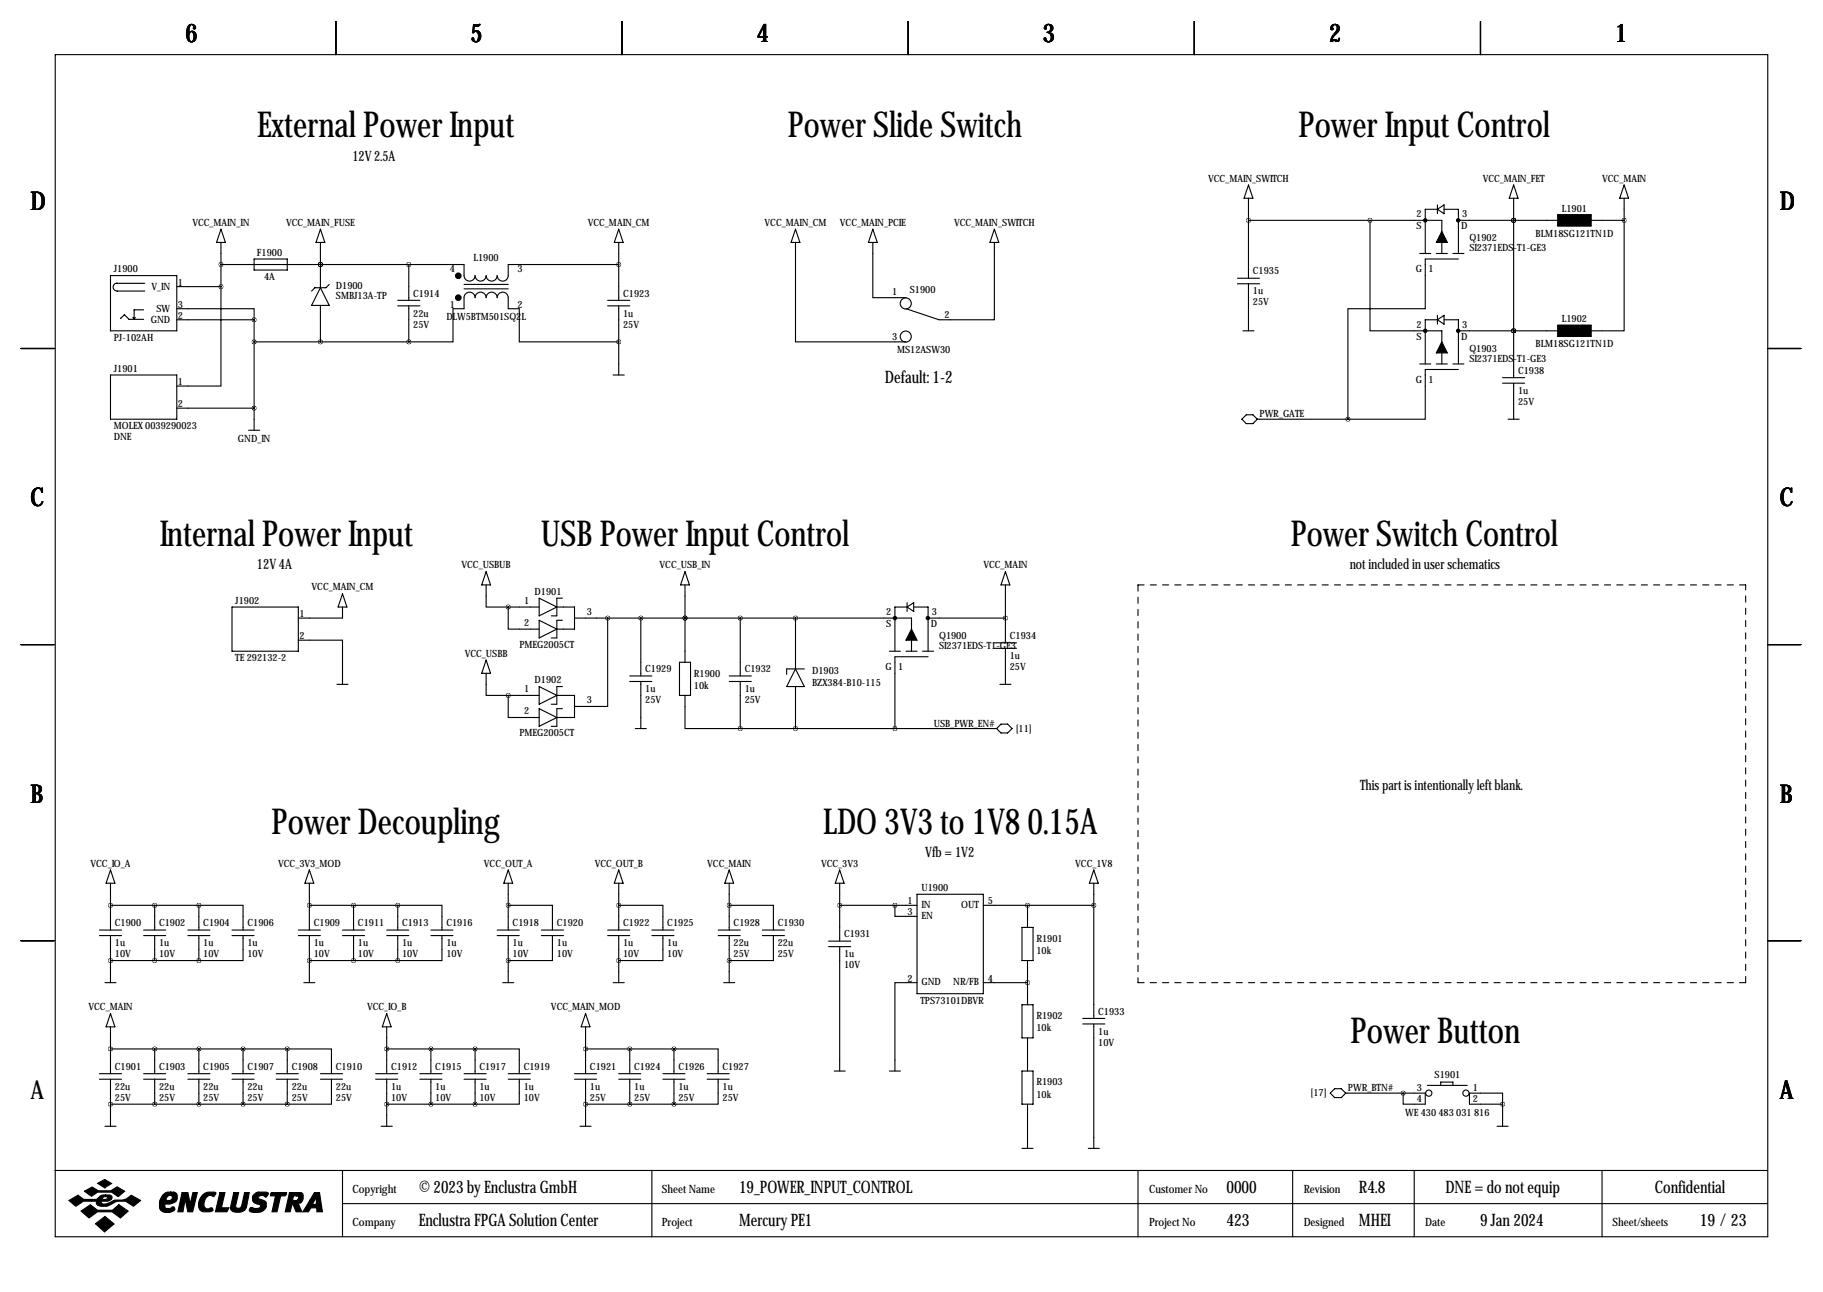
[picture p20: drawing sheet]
<svg xmlns="http://www.w3.org/2000/svg" width="419mm" height="297mm" viewBox="0 0 419 297" stroke-linecap="round" stroke-linejoin="round" font-family="sans-serif">
<defs><g id="words">
<g font-size="8.2">
<text x="59.1" y="31.6">External Power Input</text>
<text x="181.2" y="31.6">Power Slide Switch</text>
<text x="298.6" y="31.6">Power Input Control</text>
<text x="36.7" y="125.6">Internal Power Input</text>
<text x="124.4" y="125.6">USB Power Input Control</text>
<text x="296.7" y="125.6">Power Switch Control</text>
<text x="62.4" y="191.6">Power Decoupling</text>
<text x="189.2" y="191.6">LDO 3V3 to 1V8 0.15A</text>
<text x="310.5" y="239.9">Power Button</text>
</g>
<g font-size="5.9">
<text x="42.7" y="9.8">6</text>
<text x="108.2" y="9.8">5</text>
<text x="174" y="9.8">4</text>
<text x="239.8" y="9.8">3</text>
<text x="305.6" y="9.8">2</text>
<text x="371.3" y="9.8">1</text>
<text x="7" y="48.4">D</text>
<text x="409.2" y="48.4">D</text>
<text x="7" y="116.4">C</text>
<text x="409.2" y="116.4">C</text>
<text x="7" y="184.5">B</text>
<text x="409.2" y="184.5">B</text>
<text x="7" y="252.6">A</text>
<text x="409.2" y="252.6">A</text>
</g>
<g font-size="4">
<text x="203.5" y="88">Default: 1-2</text>
<text x="96.3" y="274.2">© 2023 by Enclustra GmbH</text>
<text x="169.9" y="274.2">19_POWER_INPUT_CONTROL</text>
<text x="281.9" y="274.2">0000</text>
<text x="312.4" y="274.2">R4.8</text>
<text x="332.3" y="274.2">DNE = do not equip</text>
<text x="380.4" y="274.2">Confidential</text>
<text x="96.3" y="281.8">Enclustra FPGA Solution Center</text>
<text x="169.9" y="281.8">Mercury PE1</text>
<text x="281.9" y="281.8">423</text>
<text x="312.4" y="281.8">MHEI</text>
<text x="340.3" y="281.8">9 Jan 2024</text>
<text x="390.8" y="281.8">19 /23</text>
</g>
<g font-size="3.3">
<text x="81" y="36.9">12V 2.5A</text>
<text x="59.1" y="130.9">12V 4A</text>
<text x="310.3" y="130.9">not included in user schematics</text>
<text x="312.7" y="181.7">This part is intentionally left blank.</text>
<text x="212.7" y="197">Vfb = 1V2</text>
</g>
<g font-size="2.6">
<text x="81" y="274.2">Copyright</text>
<text x="152.1" y="274.2">Sheet Name</text>
<text x="264.2" y="274.2">Customer No</text>
<text x="299.7" y="274.2">Revision</text>
<text x="81" y="281.8">Company</text>
<text x="152.1" y="281.8">Project</text>
<text x="264.2" y="281.8">Project No</text>
<text x="299.7" y="281.8">Designed</text>
<text x="327.7" y="281.8">Date</text>
<text x="370.7" y="281.8">Sheet/sheets</text>
</g>
<g font-size="2.3">
<text x="277.7" y="41.8">VCC_MAIN_SWITCH</text>
<text x="340.9" y="41.8">VCC_MAIN_FET</text>
<text x="368.3" y="41.8">VCC_MAIN</text>
<text x="44.2" y="51.9">VCC_MAIN_IN</text>
<text x="65.8" y="51.9">VCC_MAIN_FUSE</text>
<text x="135.1" y="51.9">VCC_MAIN_CM</text>
<text x="175.8" y="51.9">VCC_MAIN_CM</text>
<text x="193.1" y="51.9">VCC_MAIN_PCIE</text>
<text x="219.3" y="51.9">VCC_MAIN_SWITCH</text>
<text x="325.6" y="49.9">2</text>
<text x="325.6" y="52.7">S</text>
<text x="335.9" y="52.7">D</text>
<text x="336.1" y="49.9">3</text>
<text x="359.1" y="48.6">L1901</text>
<text x="59.1" y="58.8">F1900</text>
<text x="337.8" y="55.5">Q1902</text>
<text x="337.8" y="57.8">SI2371EDS-T1-GE3</text>
<text x="353" y="54.5">BLM18SG121TN1D</text>
<text x="26.2" y="62.6">J1900</text>
<text x="40.9" y="65.6">1</text>
<text x="60.7" y="64.4">4A</text>
<text x="103.4" y="62.6">4</text>
<text x="108.9" y="60.1">L1900</text>
<text x="119" y="62.6">3</text>
<text x="288" y="63.1">C1935</text>
<text x="325.5" y="62.6">G</text>
<text x="328.4" y="62.6">1</text>
<text x="34.8" y="66.7">V_IN</text>
<text x="36" y="71.7">SW</text>
<text x="40.9" y="70.7">3</text>
<text x="77.2" y="66.4">D1900</text>
<text x="77.2" y="68.7">SMBJ13A-TP</text>
<text x="95" y="68.2">C1914</text>
<text x="103.4" y="70.7">1</text>
<text x="119" y="70.7">2</text>
<text x="143.3" y="68.2">C1923</text>
<text x="205.1" y="67.9">1</text>
<text x="209.1" y="67.4">S1900</text>
<text x="288" y="67.7">1u</text>
<text x="288" y="70.2">25V</text>
<text x="34.6" y="74.3">GND</text>
<text x="40.9" y="73.3">2</text>
<text x="95" y="72.8">22u</text>
<text x="95" y="75.3">25V</text>
<text x="102.6" y="73.5">DLW5BTM501SQ2L</text>
<text x="143.3" y="72.8">1u</text>
<text x="143.3" y="75.3">25V</text>
<text x="217.2" y="73">2</text>
<text x="325.6" y="75.3">2</text>
<text x="336.1" y="75.3">3</text>
<text x="359.1" y="74">L1902</text>
<text x="26.2" y="78.4">PJ-102AH</text>
<text x="205.1" y="78.1">3</text>
<text x="206.2" y="81.1">MS12ASW30</text>
<text x="325.6" y="78.1">S</text>
<text x="335.9" y="78.1">D</text>
<text x="337.8" y="80.9">Q1903</text>
<text x="337.8" y="83.2">SI2371EDS-T1-GE3</text>
<text x="353" y="79.9">BLM18SG121TN1D</text>
<text x="26.2" y="85.5">J1901</text>
<text x="40.9" y="88.5">1</text>
<text x="325.5" y="88">G</text>
<text x="328.4" y="88">1</text>
<text x="349" y="86">C1938</text>
<text x="40.9" y="93.6">2</text>
<text x="289.6" y="96">PWR_GATE</text>
<text x="349" y="90.5">1u</text>
<text x="349" y="93.1">25V</text>
<text x="26.2" y="98.7">MOLEX 0039290023</text>
<text x="26.2" y="101.2">DNE</text>
<text x="54.7" y="101.7">GND_IN</text>
<text x="106.1" y="130.7">VCC_USBUB</text>
<text x="151.6" y="130.7">VCC_USB_IN</text>
<text x="226.1" y="130.7">VCC_MAIN</text>
<text x="71.6" y="135.7">VCC_MAIN_CM</text>
<text x="122.9" y="136.8">D1901</text>
<text x="54.1" y="138.8">J1902</text>
<text x="68.8" y="141.8">1</text>
<text x="120.5" y="138.8">1</text>
<text x="120.5" y="143.9">2</text>
<text x="134.9" y="141.3">3</text>
<text x="203.7" y="141.3">2</text>
<text x="214.2" y="141.3">3</text>
<text x="68.8" y="146.9">2</text>
<text x="119.4" y="149">PMEG2005CT</text>
<text x="203.7" y="144.1">S</text>
<text x="214" y="144.1">D</text>
<text x="215.9" y="146.9">Q1900</text>
<text x="215.9" y="149.2">SI2371EDS-T1-GE3</text>
<text x="232.2" y="146.9">C1934</text>
<text x="54.1" y="152">TE 292132-2</text>
<text x="106.8" y="151">VCC_USBB</text>
<text x="148.3" y="154.5">C1929</text>
<text x="159.5" y="155.6">R1900</text>
<text x="171.2" y="154.5">C1932</text>
<text x="186.7" y="155.1">D1903</text>
<text x="203.6" y="154">G</text>
<text x="206.5" y="154">1</text>
<text x="232.2" y="151.5">1u</text>
<text x="232.2" y="154">25V</text>
<text x="120.5" y="159.1">1</text>
<text x="122.9" y="157.1">D1902</text>
<text x="134.9" y="161.7">3</text>
<text x="148.3" y="159.1">1u</text>
<text x="148.3" y="161.7">25V</text>
<text x="159.5" y="158.4">10k</text>
<text x="171.2" y="159.1">1u</text>
<text x="171.2" y="161.7">25V</text>
<text x="186.7" y="157.6">BZX384-B10-115</text>
<text x="120.5" y="164.2">2</text>
<text x="214.7" y="167.1">USB_PWR_EN#</text>
<text x="119.4" y="169.3">PMEG2005CT</text>
<text x="233.5" y="168.3">[11]</text>
<text x="20.8" y="199.2">VCC_IO_A</text>
<text x="64" y="199.2">VCC_3V3_MOD</text>
<text x="111.3" y="199.2">VCC_OUT_A</text>
<text x="136.7" y="199.2">VCC_OUT_B</text>
<text x="162.6" y="199.2">VCC_MAIN</text>
<text x="188.8" y="199.2">VCC_3V3</text>
<text x="247.2" y="199.2">VCC_1V8</text>
<text x="208.6" y="207.9">1</text>
<text x="211.8" y="208.7">IN</text>
<text x="211.8" y="204.8">U1900</text>
<text x="221" y="208.7">OUT</text>
<text x="227.1" y="207.9">5</text>
<text x="26.4" y="213">C1900</text>
<text x="36.6" y="213">C1902</text>
<text x="46.7" y="213">C1904</text>
<text x="56.9" y="213">C1906</text>
<text x="72.1" y="213">C1909</text>
<text x="82.3" y="213">C1911</text>
<text x="92.5" y="213">C1913</text>
<text x="102.6" y="213">C1916</text>
<text x="117.9" y="213">C1918</text>
<text x="128" y="213">C1920</text>
<text x="143.3" y="213">C1922</text>
<text x="153.4" y="213">C1925</text>
<text x="168.7" y="213">C1928</text>
<text x="178.8" y="213">C1930</text>
<text x="194.1" y="215.5">C1931</text>
<text x="208.6" y="210.4">3</text>
<text x="211.8" y="211.2">EN</text>
<text x="26.4" y="217.5">1u</text>
<text x="26.4" y="220.1">10V</text>
<text x="36.6" y="217.5">1u</text>
<text x="36.6" y="220.1">10V</text>
<text x="46.7" y="217.5">1u</text>
<text x="46.7" y="220.1">10V</text>
<text x="56.9" y="217.5">1u</text>
<text x="56.9" y="220.1">10V</text>
<text x="72.1" y="217.5">1u</text>
<text x="72.1" y="220.1">10V</text>
<text x="82.3" y="217.5">1u</text>
<text x="82.3" y="220.1">10V</text>
<text x="92.5" y="217.5">1u</text>
<text x="92.5" y="220.1">10V</text>
<text x="102.6" y="217.5">1u</text>
<text x="102.6" y="220.1">10V</text>
<text x="117.9" y="217.5">1u</text>
<text x="117.9" y="220.1">10V</text>
<text x="128" y="217.5">1u</text>
<text x="128" y="220.1">10V</text>
<text x="143.3" y="217.5">1u</text>
<text x="143.3" y="220.1">10V</text>
<text x="153.4" y="217.5">1u</text>
<text x="153.4" y="220.1">10V</text>
<text x="168.7" y="217.5">22u</text>
<text x="168.7" y="220.1">25V</text>
<text x="178.8" y="217.5">22u</text>
<text x="178.8" y="220.1">25V</text>
<text x="194.1" y="220.1">1u</text>
<text x="238.3" y="216.5">R1901</text>
<text x="238.3" y="219.3">10k</text>
<text x="194.1" y="222.6">10V</text>
<text x="208.6" y="225.7">2</text>
<text x="211.8" y="226.4">GND</text>
<text x="219.2" y="226.4">NR/FB</text>
<text x="227.1" y="225.7">4</text>
<text x="20.3" y="232.3">VCC_MAIN</text>
<text x="84.4" y="232.3">VCC_IO_B</text>
<text x="126.7" y="232.3">VCC_MAIN_MOD</text>
<text x="211.6" y="230.8">TPS73101DBVR</text>
<text x="252.5" y="233.3">C1933</text>
<text x="238.3" y="234.3">R1902</text>
<text x="238.3" y="237.1">10k</text>
<text x="252.5" y="237.9">1u</text>
<text x="26.4" y="246">C1901</text>
<text x="36.6" y="246">C1903</text>
<text x="46.7" y="246">C1905</text>
<text x="56.9" y="246">C1907</text>
<text x="67.1" y="246">C1908</text>
<text x="77.2" y="246">C1910</text>
<text x="89.9" y="246">C1912</text>
<text x="100.1" y="246">C1915</text>
<text x="110.2" y="246">C1917</text>
<text x="120.4" y="246">C1919</text>
<text x="135.6" y="246">C1921</text>
<text x="145.8" y="246">C1924</text>
<text x="156" y="246">C1926</text>
<text x="166.1" y="246">C1927</text>
<text x="252.5" y="240.4">10V</text>
<text x="26.4" y="250.6">22u</text>
<text x="36.6" y="250.6">22u</text>
<text x="46.7" y="250.6">22u</text>
<text x="56.9" y="250.6">22u</text>
<text x="67.1" y="250.6">22u</text>
<text x="77.2" y="250.6">22u</text>
<text x="89.9" y="250.6">1u</text>
<text x="100.1" y="250.6">1u</text>
<text x="110.2" y="250.6">1u</text>
<text x="120.4" y="250.6">1u</text>
<text x="135.6" y="250.6">1u</text>
<text x="145.8" y="250.6">1u</text>
<text x="156" y="250.6">1u</text>
<text x="166.1" y="250.6">1u</text>
<text x="238.3" y="249.5">R1903</text>
<text x="309.9" y="250.9">PWR_BTN#</text>
<text x="325.7" y="250.8">3</text>
<text x="329.8" y="247.8">S1901</text>
<text x="338.6" y="250.8">1</text>
<text x="26.4" y="253.1">25V</text>
<text x="36.6" y="253.1">25V</text>
<text x="46.7" y="253.1">25V</text>
<text x="56.9" y="253.1">25V</text>
<text x="67.1" y="253.1">25V</text>
<text x="77.2" y="253.1">25V</text>
<text x="89.9" y="253.1">10V</text>
<text x="100.1" y="253.1">10V</text>
<text x="110.2" y="253.1">10V</text>
<text x="120.4" y="253.1">10V</text>
<text x="135.6" y="253.1">25V</text>
<text x="145.8" y="253.1">25V</text>
<text x="156" y="253.1">25V</text>
<text x="166.1" y="253.1">25V</text>
<text x="238.3" y="252.3">10k</text>
<text x="301.3" y="252.1">[17]</text>
<text x="323.1" y="256.7">WE 430 483 031 816</text>
<text x="325.7" y="253.4">4</text>
<text x="338.6" y="253.4">2</text>
</g>
</g></defs>
<g fill="none" stroke="#000" stroke-width=".25">
<path d="M12.7 12.6h393.7v271.7h-393.7zM77.2 4.9v7.7M143 4.9v7.7M208.8 4.9v7.7M274.6 4.9v7.7M340.4 4.9v7.7M50.8 52.7l1 3h-2zM50.8 55.7v10.2M58.4 59.5h7.6v2.6h-7.6zM73.7 55.7v10.5M73.7 52.7l1 3h-2.1zM142.2 55.7v13.3"/>
<path d="M142.2 52.7l1.1 3h-2.1zM182.9 55.7v22.9h25.4M182.9 52.7l1 3h-2zM200.7 55.7v12.7h7.6M200.7 52.7l1 3h-2.1zM228.6 55.7v17.8h-12.7l-7.6-2.5M228.6 52.7l1 3h-2zM287 50.7h44.5v2.5M287 45.6v18.4M287 42.5l1 3.1h-2zM315 50.7v25.4h16.5v2.5M326.4 58.3h2.5"/>
<path d="M330.2 58.3h2.5M330.5 48.1h-2.8v10.2M330.5 48.1l1.5-1v2zM330.5 47.1v2M331.5 55.7v2.6M332 48.1h3.3v10.2M334 58.3h2.5M335.3 59.5h-7.6v11.5h-17.8v25.4M335.3 50.7h22.8M348 50.7h.1M348 45.6v41.2M348 42.5l1 3.1h-2z"/>
<path d="M358.1 49.4h7.7v2.5h-7.7zM365.8 50.7h7.6M373.4 50.7v25.4h-7.6M373.4 42.5l1 3.1h-2zM373.4 45.6v5.1M25.4 63.4h15.2v12.7h-15.2zM26.9 65.1a.91 .91 0 0 0-.9 .9 .91 .91 0 0 0 .9 .9h6.4M26.9 65.1h6.4M27.7 73.2l.9-.8 1.1 1h3.3M30.5 73l.3 .3M31.1 73l-.3 .3M33 71.2h-2.2v2.1"/>
<path d="M40.6 71h17.8v2.5M40.6 73.5h17.8M40.6 65.9h10.2M50.8 60.8h55.9v2.6a1.27 1.27 0 0 0 1.2 1.2 1.27 1.27 0 0 0 1.3-1.2 1.27 1.27 0 0 0 1.3 1.2 1.27 1.27 0 0 0 1.3-1.2 1.27 1.27 0 0 0 1.2 1.2 1.27 1.27 0 0 0 1.3-1.2 1.27 1.27 0 0 0 1.3 1.2 1.27 1.27 0 0 0 1.2-1.2v-2.6h25.4M50.8 65.9v22.9h-10.2M58.4 73.5v25.4M58.4 78.6h35.6M73.7 60.8h.1M73.7 70.2v8.4M73.7 66.2l2 4h-4.1zM75.7 65.4l-.8 .8h-2.5l-.8 .7M91.4 69h5.1"/>
<path d="M91.4 70.3h5.1M94 78.6h10.1v-7.6h2.6v-2.6a1.27 1.27 0 0 1 1.2-1.2 1.27 1.27 0 0 1 1.3 1.2 1.27 1.27 0 0 1 1.3-1.2 1.27 1.27 0 0 1 1.3 1.2 1.27 1.27 0 0 1 1.2-1.2 1.27 1.27 0 0 1 1.3 1.2 1.27 1.27 0 0 1 1.3-1.2 1.27 1.27 0 0 1 1.2 1.2v2.6h2.6v7.6h22.8M94 60.8v8.2M94 70.3v8.3M106.7 66.4h10.1M106.7 65.4h10.1M139.7 69h5.1M139.7 70.3h5.1M142.2 70.3v15.9M284.5 64h5.1M284.5 65.2h5.1M285.8 76.1h2.5"/>
<path d="M287 65.2v10.9M330.5 73.5h-2.8v10.2M330.5 73.5l1.5-1v2zM330.5 72.5v2M332 73.5h3.3v10.2M335.3 76.1h22.8M348 76.1h.1M358.1 74.8h7.7v2.5h-7.7zM4.8 80.1h7.6M25.4 86.2h15.2v10.2h-15.2zM40.6 93.8h17.8M57.1 98.9h2.6"/>
<path d="M141 86.2h2.5M286.5 95.4h1.5l1.1 1-1.1 1h-1.5l-1-1zM289.1 96.4h20.8M326.4 83.7h2.5M330.2 83.7h2.5M331.5 81.1v2.6M334 83.7h2.5M335.3 84.9h-7.6v11.5h-17.8M345.4 86.8h5.1M345.4 88.1h5.1M346.7 96.4h2.5M348 88.1v8.3"/>
<path d="M406.4 80.1h7.6M53.3 139.6h15.3v10.1h-15.3zM78.7 139.6v2.5h-10.1M78.7 136.5l1.1 3.1h-2.1zM111.8 134.5v5.1h5M111.8 131.4l1 3.1h-2.1zM116.8 139.6v5h7.2M116.8 139.6h7.2M124 137.5l4 2.1-4 2zM128 139.6h4.1v5h-4.1M129.3 137.5h-1.3v4.1h-1.3M157.5 134.5v17.8"/>
<path d="M157.5 131.4l1 3.1h-2zM208.5 139.6h-2.8v10.1M208.5 139.6l1.6-1.1v2.1zM208.5 138.5v2.1M210.1 139.6h3.3v10.1M231.1 134.5v13.3M231.1 131.4l1.1 3.1h-2.1zM4.8 148.2h7.6M68.6 147.2h10.1v10.1M77.5 157.3h2.5M111.8 154.8v5.1h5M111.8 151.8l1 3h-2.1z"/>
<path d="M116.8 159.9v5.1h7.2M116.8 159.9h7.2M124 142.6l4 2-4 2.1zM124 157.8l4 2.1-4 2zM128 159.9h4.1v5.1h-4.1M129.3 142.6h-1.3v4.1h-1.3M129.3 157.8h-1.3v4.1h-1.3M132.1 142.1h77.4v2.5M139.7 142.1v20.3h-7.6M144.8 155.4h5.1M144.8 156.7h5.1M147.3 142.1v13.3"/>
<path d="M147.3 156.7v10.8M156.2 152.3h2.5v7.6h-2.5zM157.5 159.9v7.6h12.7M157.5 142.1h.1M167.6 155.4h5.1M167.6 156.7h5.1M170.2 142.1v13.3M170.2 156.7v10.8M182.9 153.8l2 4h-4.1zM182.9 142.1v11.7M182.9 157.8v9.7M184.9 153.8h-4.1v1.3"/>
<path d="M204.5 149.7h2.5M208.3 149.7h2.5M209.5 147.2v2.5M212.1 149.7h2.5M213.4 142.1h17.7M213.4 151h-7.7v16.5M228.6 147.8h5.1M228.6 149.1h5.1M229.9 157.3h2.5M231.1 149.1v8.2M406.4 148.2h7.6M124 162.9l4 2.1-4 2z"/>
<path d="M129.3 162.9h-1.3v4.1h-1.3M146 167.5h2.6M170.2 167.5h58.9M229.1 167.5l1-1h1.5l1.1 1-1.1 1h-1.5zM4.8 216.3h7.6M22.9 213.8h5M22.9 215.1h5M25.4 203.1v10.7M25.4 215.1v10.8M25.4 208.1h20.3M25.4 200l1 3.1h-2zM33 213.8h5.1"/>
<path d="M33 215.1h5.1M35.6 208.1v5.7M35.6 215.1v5.7M43.2 213.8h5.1M43.2 215.1h5.1M45.7 208.1h10.2v5.7M45.7 208.1v5.7M45.7 215.1v5.7M53.3 213.8h5.1M53.3 215.1h5.1M55.9 215.1v5.7h-10.2M68.6 213.8h5.1"/>
<path d="M68.6 215.1h5.1M71.1 203.1v10.7M71.1 215.1v10.8M71.1 208.1h20.3M71.1 200l1 3.1h-2zM78.7 213.8h5.1M78.7 215.1h5.1M81.3 208.1v5.7M81.3 215.1v5.7M88.9 213.8h5.1M88.9 215.1h5.1M91.4 208.1h10.2v5.7"/>
<path d="M91.4 208.1v5.7M91.4 215.1v5.7M99.1 213.8h5M99.1 215.1h5M101.6 215.1v5.7h-10.2M114.3 213.8h5.1M114.3 215.1h5.1M116.8 208.1h10.2v5.7M116.8 203.1v10.7M116.8 215.1v10.8M116.8 200l1.1 3.1h-2.1zM124.5 213.8h5"/>
<path d="M124.5 215.1h5M127 215.1v5.7h-10.2M139.7 213.8h5.1M139.7 215.1h5.1M142.2 208.1h10.2v5.7M142.2 203.1v10.7M142.2 215.1v10.8M142.2 200l1.1 3.1h-2.1zM149.9 213.8h5M149.9 215.1h5M152.4 215.1v5.7h-10.2M165.1 213.8h5.1"/>
<path d="M165.1 215.1h5.1M167.6 208.1h10.2v5.7M167.6 203.1v10.7M167.6 215.1v10.8M167.6 200l1.1 3.1h-2.1zM175.3 213.8h5M175.3 215.1h5M177.8 215.1v5.7h-10.2M190.5 216.4h5.1M190.5 217.6h5.1M193 208.1h17.8M193 203.1v13.3"/>
<path d="M193 217.6v28.6M193 200l1.1 3.1h-2.1zM205.7 208.1v2.6h5.1M210.8 205.6h15.3v22.9h-15.3zM226.1 208.1h25.4M234.9 213.2h2.6v7.6h-2.6zM236.2 208.1v5.1M251.5 203.1v31M251.5 200l1 3.1h-2.1zM406.4 216.3h7.6M24.1 225.9h2.6M25.4 236.1v10.7"/>
<path d="M25.4 220.8h20.3M25.4 233l1 3.1h-2zM69.8 225.9h2.6M71.1 220.8h20.3M88.9 236.1v10.7M88.9 233l1 3.1h-2zM115.6 225.9h2.5M134.6 236.1v10.7M134.6 233l1 3.1h-2zM141 225.9h2.5M166.4 225.9h2.5M210.8 225.9h-5.1v20.3"/>
<path d="M226.1 225.9h10.1M234.9 231h2.6v7.6h-2.6zM236.2 220.8v10.2M236.2 238.6v7.6M248.9 234.1h5.1M248.9 235.4h5.1M251.5 235.4v28.6M22.9 246.8h5M22.9 248.1h5M24.1 258.9h2.6M25.4 248.1v10.8M25.4 253.9h40.6"/>
<path d="M25.4 241.2h40.6M33 246.8h5.1M33 248.1h5.1M35.6 241.2v5.6M35.6 248.1v5.8M43.2 246.8h5.1M43.2 248.1h5.1M45.7 241.2v5.6M45.7 248.1v5.8M53.3 246.8h5.1M53.3 248.1h5.1M55.9 241.2v5.6"/>
<path d="M55.9 248.1v5.8M63.5 246.8h5.1M63.5 248.1h5.1M66 241.2h10.2v5.6M66 241.2v5.6M66 248.1v5.8M73.7 246.8h5M73.7 248.1h5M76.2 248.1v5.8h-10.2M86.4 246.8h5M86.4 248.1h5M87.6 258.9h2.6"/>
<path d="M88.9 248.1v10.8M88.9 253.9h20.3M88.9 241.2h20.3M96.5 246.8h5.1M96.5 248.1h5.1M99.1 241.2v5.6M99.1 248.1v5.8M106.7 246.8h5.1M106.7 248.1h5.1M109.2 241.2h10.2v5.6M109.2 241.2v5.6M109.2 248.1v5.8"/>
<path d="M116.8 246.8h5.1M116.8 248.1h5.1M119.4 248.1v5.8h-10.2M132.1 246.8h5.1M132.1 248.1h5.1M133.3 258.9h2.6M134.6 248.1v10.8M134.6 253.9h20.3M134.6 241.2h20.3M142.2 246.8h5.1M142.2 248.1h5.1M144.8 241.2v5.6"/>
<path d="M144.8 248.1v5.8M152.4 246.8h5.1M152.4 248.1h5.1M154.9 241.2h10.2v5.6M154.9 241.2v5.6M154.9 248.1v5.8M162.6 246.8h5M162.6 248.1h5M165.1 248.1v5.8h-10.2M191.8 246.2h2.5M204.5 246.2h2.5M234.9 246.2h2.6v7.7h-2.6z"/>
<path d="M236.2 253.9v10.1M305.8 251.3l1-1h1.6l1 1-1 1h-1.6zM309.4 251.3h18.3v2.6h-5.1v-2.6M328.2 249.5h9.1M331.2 249.5v-.7h2.8v.7M337.8 251.3h7.6v2.6h-7.6zM344.2 258.9h2.5M345.4 253.9v5M12.6 269.1h393.7M78.7 269.1v15.2M78.7 276.7h327.6M149.9 269.1v15.2"/>
<path d="M234.9 264h2.6M250.2 264h2.5M261.6 269.1v15.2M297.2 269.1v15.2M325.1 269.1v15.2M368.3 269.1v15.2"/>
<circle cx="208.2" cy="69.8" r="1.27"/>
<circle cx="208.2" cy="77.4" r="1.27"/>
<circle cx="328.5" cy="251.3" r=".71"/>
<circle cx="337" cy="251.3" r=".71"/>
</g>
<g fill="#000" stroke="#000" stroke-width=".25">
<path d="M331.5 53.2l1.2 2.5h-2.5zM358.1 49.4h7.7v2.5h-7.7zM358.1 74.8h7.7v2.5h-7.7zM331.5 78.6l1.2 2.5h-2.5zM209.5 144.6l1.3 2.6h-2.5zM15.8 276l2.1-1.2 1.4 1h2.8l.3-.2a1.77 1.77 0 0 1 1.9-.9v.4l-.6 .2-.2 .5h.9l.3-.6-.4-.1v-.4h.9a.59 .59 0 0 1 .6 .7l-.2 .4-.8 .4h-1.4l-.1 .1 .1 .4a3.2 3.2 0 0 0 2.7-.7l.3-.1a4 4 0 0 0 3.8-1.1l2.1 1.2-1.6 1.3a4 4 0 0 0-5.5-.2 2.66 2.66 0 0 1-2.9-.2l-.1-.7h-3l-1.8 1.1zM19.4 273.9l1.8-1 1.4 .9h2.9l1.4-.9 1.8 1-1.5 1.2-1.5-1h-3.2l-1.5 .9zM22.5 272l1.6-.8 1.6 .9-1.6 1zM18.6 278.4l2.2-1.4 1.6 1.2h3.5l1.4-1.2 2.2 1.4-1.8 1.6-1.9-1.4h-3.4l-1.9 1.4zM37.4 274.7a1.75 1.75 0 0 1 1.8-.6v.7a.82 .82 0 0 0-.8 1.2h.6a.6 .6 0 0 0 .6-.5 .6 .6 0 0 0-.4-.7v-.7h.8l.5 .3a1.61 1.61 0 0 1 0 1.7 1.61 1.61 0 0 1-1.5 .7h-1v.9l.2 .1h.9l.7-.4 .4 .4a1.06 1.06 0 0 1-1.3 1 1.82 1.82 0 0 1-2.2-1.1 3.5 3.5 0 0 1 .7-3zM41.9 274.2h1.3l.5 2.6 .6-2.6h1.1l-1.1 4.4h-1.1l-.6-2.9-.5 2.9h-1.2zM46.7 274.6a2.78 2.78 0 0 1 2.9-.4l-.4 .9a1.32 1.32 0 0 0-2.1 .8l-.2 .8a.98 .98 0 0 0 1.1 1.2 .55 .55 0 0 1 .6-.2 .55 .55 0 0 1 .4 .6l-.7 .3-1.8-.1a1.79 1.79 0 0 1-.8-2.3z"/>
<path d="M50.5 274.2h1.2l-.8 3.5h1.7l-.4 .9h-2.7zM53.7 274.2h1.2l-.7 3.1a.73 .73 0 0 0 .7 .5 .73 .73 0 0 0 .7-.6l.6-3h1.1l-.7 3.4a2.28 2.28 0 0 1-3.6 .4v-.4zM58.3 274.7l.8-.6h2.1l.5 .2v.2l-.6 .7a.96 .96 0 0 0-1-.4 .96 .96 0 0 0-.8 .6l1.7 .8a1.71 1.71 0 0 1-.1 1.8 1.71 1.71 0 0 1-1.7 .8l-1.4-.2a.51 .51 0 0 1-.4-.7 .51 .51 0 0 1 .8-.2l1 .1a.52 .52 0 0 0 .6-.2 .52 .52 0 0 0-.2-.7 1.39 1.39 0 0 1-1.4-.6 1.39 1.39 0 0 1 .1-1.6zM62.2 274.4l.2-.2h3.5l-.1 .4-.3 .3h-1l-.8 3.7h-1.2l.8-3.7h-1.1zM66.5 274.2h1.7v.7h-.7l-.2 1.1h.9l.3-.3a.44 .44 0 0 0 .1-.5 .44 .44 0 0 0-.4-.3v-.7h1l.3 .2 .2 .3v.9a1.03 1.03 0 0 1-1.2 1l.9 2h-1.3l-.8-1.8h-.1l-.5 1.8h-1.1zM72.3 274.2h1.2l.6 4.4h-1.3v-.9h-1.3l-.6 .9h-1.3l1.7-2.7h1l-.4 .8 .2 .2h.4l.2-.2v-1.5l-.4 .7h-1zM21.9 281.3l2.2-1.6 2.1 1.7-2.2 1.8z"/>
</g>
<path d="M261.6 134.5v91.4M401.3 134.5h-139.7M261.6 225.9h139.7M401.3 225.9v-91.4" fill="none" stroke="#000" stroke-width=".25" stroke-dasharray="1.4 1.4"/>
<g fill="none" stroke="#000" stroke-width=".51">
<circle cx="327.7" cy="50.7" r=".25"/>
<circle cx="335.2" cy="50.7" r=".25"/>
<circle cx="327.7" cy="76.1" r=".25"/>
<circle cx="335.2" cy="76.1" r=".25"/>
<circle cx="205.7" cy="142.1" r=".25"/>
<circle cx="213.3" cy="142.1" r=".25"/>
</g>
<g fill="none" stroke="#000" stroke-width=".71">
<circle cx="105.4" cy="63.4" r=".41"/>
<circle cx="105.4" cy="68.4" r=".41"/>
</g>
<path d="M71.1 208.1a.05 .05 0 0 0 .1 0 .05 .05 0 0 0-.1 0zM81.2 208.1a.05 .05 0 0 0 .1 0 .05 .05 0 0 0-.1 0zM91.4 208.1a.05 .05 0 0 0 .1 0 .05 .05 0 0 0-.1 0zM71.1 220.8a.05 .05 0 0 0 .1 0 .05 .05 0 0 0-.1 0zM81.2 220.8a.05 .05 0 0 0 .1 0 .05 .05 0 0 0-.1 0zM91.4 220.8a.05 .05 0 0 0 .1 0 .05 .05 0 0 0-.1 0zM35.5 208.1a.05 .05 0 0 0 .1 0 .05 .05 0 0 0-.1 0zM45.7 208.1a.05 .05 0 0 0 .1 0 .05 .05 0 0 0-.1 0zM35.5 220.8a.05 .05 0 0 0 .1 0 .05 .05 0 0 0-.1 0zM45.7 220.8a.05 .05 0 0 0 .1 0 .05 .05 0 0 0-.1 0zM99 241.2a.05 .05 0 0 0 .1 0 .05 .05 0 0 0-.1 0zM109.2 241.2a.05 .05 0 0 0 .1 0 .05 .05 0 0 0-.1 0zM99 253.9a.05 .05 0 0 0 .1 0 .05 .05 0 0 0-.1 0zM109.2 253.9a.05 .05 0 0 0 .1 0 .05 .05 0 0 0-.1 0zM157.4 142.1a.05 .05 0 0 0 .1 0 .05 .05 0 0 0-.1 0zM231.1 142.1a.05 .05 0 0 0 .1 0 .05 .05 0 0 0-.1 0zM170.1 142.1a.05 .05 0 0 0 .1 0 .05 .05 0 0 0-.1 0zM116.8 208.1a.05 .05 0 0 0 .1 0 .05 .05 0 0 0-.1 0zM116.8 220.8a.05 .05 0 0 0 .1 0 .05 .05 0 0 0-.1 0zM142.2 208.1a.05 .05 0 0 0 .1 0 .05 .05 0 0 0-.1 0zM142.2 220.8a.05 .05 0 0 0 .1 0 .05 .05 0 0 0-.1 0zM134.6 241.2a.05 .05 0 0 0 .1 0 .05 .05 0 0 0-.1 0zM144.7 241.2a.05 .05 0 0 0 .1 0 .05 .05 0 0 0-.1 0zM154.9 241.2a.05 .05 0 0 0 .1 0 .05 .05 0 0 0-.1 0zM134.6 253.9a.05 .05 0 0 0 .1 0 .05 .05 0 0 0-.1 0zM144.7 253.9a.05 .05 0 0 0 .1 0 .05 .05 0 0 0-.1 0zM154.9 253.9a.05 .05 0 0 0 .1 0 .05 .05 0 0 0-.1 0zM157.4 142.1a.05 .05 0 0 0 .1 0 .05 .05 0 0 0-.1 0zM147.3 142.1a.05 .05 0 0 0 .1 0 .05 .05 0 0 0-.1 0zM93.9 60.8a.05 .05 0 0 0 .1 0 .05 .05 0 0 0-.1 0zM73.6 60.8a.05 .05 0 0 0 .1 0 .05 .05 0 0 0-.1 0zM58.4 73.5a.05 .05 0 0 0 .1 0 .05 .05 0 0 0-.1 0zM93.9 78.6a.05 .05 0 0 0 .1 0 .05 .05 0 0 0-.1 0zM58.4 78.6a.05 .05 0 0 0 .1 0 .05 .05 0 0 0-.1 0zM142.2 60.8a.05 .05 0 0 0 .1 0 .05 .05 0 0 0-.1 0zM142.2 78.6a.05 .05 0 0 0 .1 0 .05 .05 0 0 0-.1 0zM345.4 253.9a.05 .05 0 0 0 .1 0 .05 .05 0 0 0-.1 0zM373.3 50.7a.05 .05 0 0 0 .1 0 .05 .05 0 0 0-.1 0zM58.4 93.8a.05 .05 0 0 0 .1 0 .05 .05 0 0 0-.1 0zM116.8 159.9a.05 .05 0 0 0 .1 0 .05 .05 0 0 0-.1 0zM205.7 167.5a.05 .05 0 0 0 .1 0 .05 .05 0 0 0-.1 0zM170.1 167.5a.05 .05 0 0 0 .1 0 .05 .05 0 0 0-.1 0zM66 253.9a.05 .05 0 0 0 .1 0 .05 .05 0 0 0-.1 0zM347.9 76.1a.05 .05 0 0 0 .1 0 .05 .05 0 0 0-.1 0zM347.9 50.7a.05 .05 0 0 0 .1 0 .05 .05 0 0 0-.1 0zM347.9 50.7a.05 .05 0 0 0 .1 0 .05 .05 0 0 0-.1 0zM314.9 50.7a.05 .05 0 0 0 .1 0 .05 .05 0 0 0-.1 0zM287 50.7a.05 .05 0 0 0 .1 0 .05 .05 0 0 0-.1 0zM309.8 96.4a.05 .05 0 0 0 .1 0 .05 .05 0 0 0-.1 0zM347.9 76.1a.05 .05 0 0 0 .1 0 .05 .05 0 0 0-.1 0zM116.8 139.6a.05 .05 0 0 0 .1 0 .05 .05 0 0 0-.1 0zM73.6 60.8a.05 .05 0 0 0 .1 0 .05 .05 0 0 0-.1 0zM73.6 78.6a.05 .05 0 0 0 .1 0 .05 .05 0 0 0-.1 0zM182.8 167.5a.05 .05 0 0 0 .1 0 .05 .05 0 0 0-.1 0zM182.8 142.1a.05 .05 0 0 0 .1 0 .05 .05 0 0 0-.1 0zM322.5 251.3a.05 .05 0 0 0 .1 0 .05 .05 0 0 0-.1 0zM45.7 253.9a.05 .05 0 0 0 .1 0 .05 .05 0 0 0-.1 0zM35.5 241.2a.05 .05 0 0 0 .1 0 .05 .05 0 0 0-.1 0zM66 241.2a.05 .05 0 0 0 .1 0 .05 .05 0 0 0-.1 0zM45.7 241.2a.05 .05 0 0 0 .1 0 .05 .05 0 0 0-.1 0zM55.8 241.2a.05 .05 0 0 0 .1 0 .05 .05 0 0 0-.1 0zM55.8 253.9a.05 .05 0 0 0 .1 0 .05 .05 0 0 0-.1 0zM35.5 253.9a.05 .05 0 0 0 .1 0 .05 .05 0 0 0-.1 0zM167.6 220.8a.05 .05 0 0 0 .1 0 .05 .05 0 0 0-.1 0zM167.6 208.1a.05 .05 0 0 0 .1 0 .05 .05 0 0 0-.1 0zM236.2 225.9a.05 .05 0 0 0 .1 0 .05 .05 0 0 0-.1 0zM236.2 208.1a.05 .05 0 0 0 .1 0 .05 .05 0 0 0-.1 0zM205.7 208.1a.05 .05 0 0 0 .1 0 .05 .05 0 0 0-.1 0zM193 208.1a.05 .05 0 0 0 .1 0 .05 .05 0 0 0-.1 0zM251.4 208.1a.05 .05 0 0 0 .1 0 .05 .05 0 0 0-.1 0z" fill="#000" stroke="#000" stroke-width="1"/>
<use href="#words"/>
</svg>
